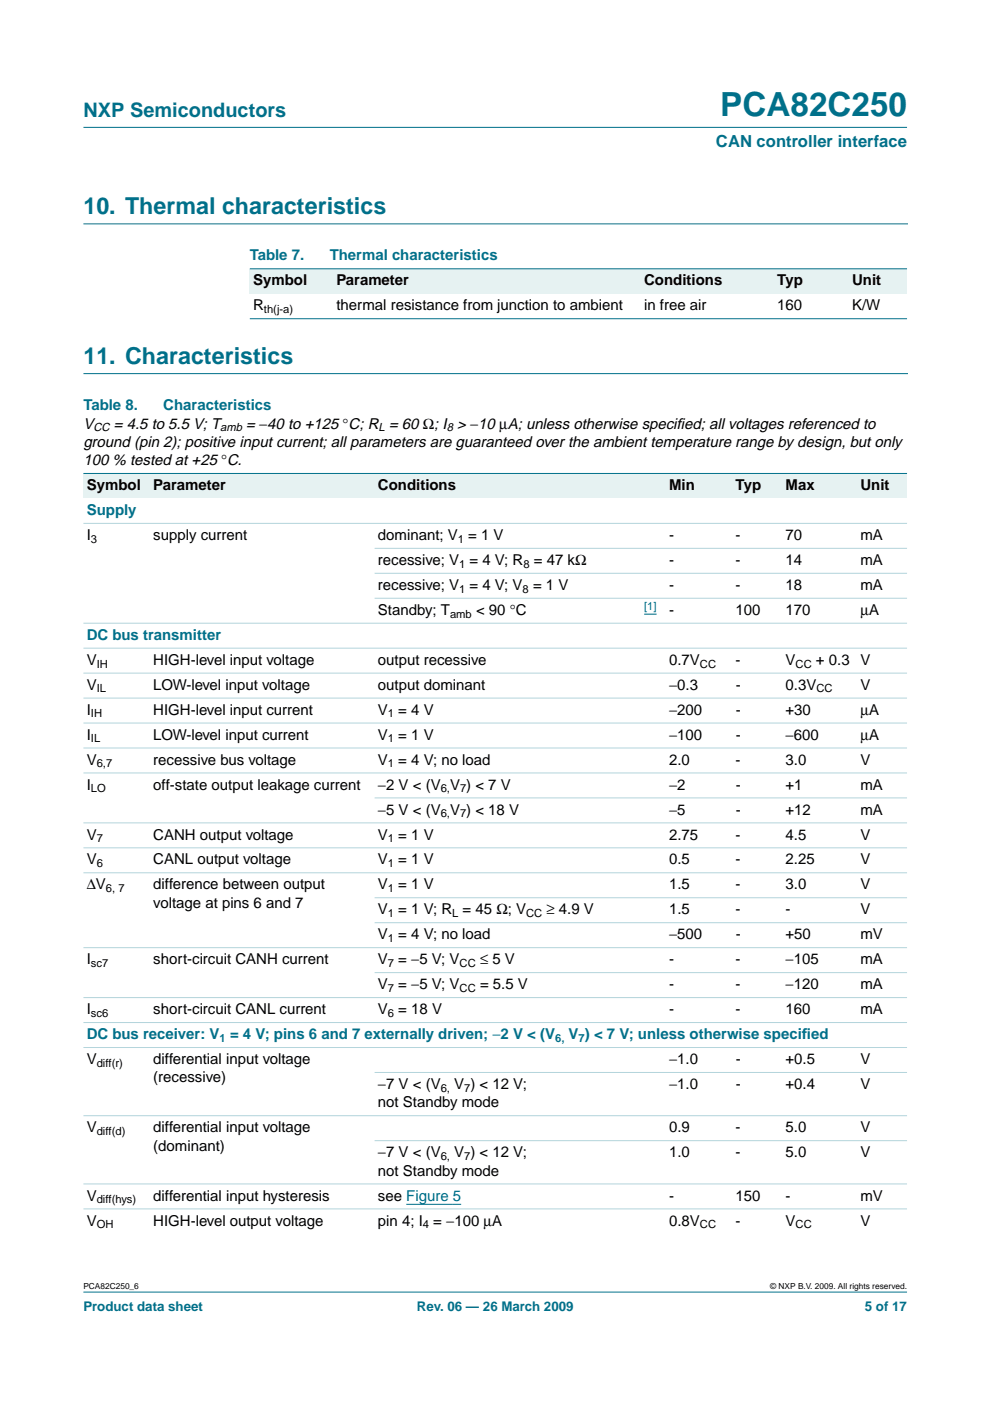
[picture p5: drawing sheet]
<svg xmlns="http://www.w3.org/2000/svg" width="210mm" height="297mm" viewBox="0 0 210 297" stroke-linecap="round" stroke-linejoin="round" font-family="sans-serif">
<defs><g id="words">
<text font-size="7.1" fill="#00708a" x="152.7" y="24.7">PCA82C250</text>
<g font-size="4.9" fill="#00708a">
<text x="17.7" y="45.5">10. Thermal characteristics</text>
<text x="17.7" y="77.2">11. Characteristics</text>
</g>
<text font-size="4.2" fill="#00708a" x="17.7" y="24.9">NXP Semiconductors</text>
<text font-size="3.5" fill="#00708a" x="151.8" y="31.1">CAN controller interface</text>
<g font-size="3.2" fill="#00708a">
<text x="53" y="55.2">Table 7.</text>
<text x="69.9" y="55.2">Thermal characteristics</text>
<text x="17.7" y="87">Table 8.</text>
<text x="34.6" y="87">Characteristics</text>
<text x="18.4" y="109.2">Supply</text>
<text x="18.4" y="135.7">DC bus transmitter</text>
<text x="18.4" y="220.3">DC bus receiver: V = 4 V; pins 6 and 7 externally driven; −2 V &lt; (V</text>
<text x="120.6" y="220.3">V ) &lt; 7 V; unless otherwise specif</text>
<text x="170" y="220.3">ied</text>
</g>
<g font-size="3.2">
<text x="53.7" y="60.5">Symbol</text>
<text x="53.7" y="65.8">R</text>
<text x="71.3" y="60.5">Parameter</text>
<text x="71.3" y="65.8">thermal resistance from junction to ambient</text>
<text x="136.6" y="60.5">Conditions</text>
<text x="136.6" y="65.8">in free air</text>
<text x="164.8" y="60.5">Typ</text>
<text x="164.8" y="65.8">160</text>
<text x="180.7" y="60.5">Unit</text>
<text x="180.7" y="65.8">K/W</text>
<text x="17.7" y="90.9">V</text>
<text x="17.7" y="94.7">ground (pin 2); positive input current; all parameters are guaranteed over the ambient temperature range by design, but only</text>
<text x="24.1" y="90.9">= 4.5 to 5.5 V; T</text>
<text x="52.2" y="90.9">= −40 to +125 °C; R = 60 Ω; I &gt; −10 µA; unless otherwise specif</text>
<text x="143.5" y="90.9">ied; all voltages referenced to</text>
<text x="17.7" y="98.6">100 % tested at +25 °C.</text>
<text x="18.4" y="103.9">Symbol</text>
<text x="32.5" y="103.9">Parameter</text>
<text x="80.1" y="103.9">Conditions</text>
<text x="141.9" y="103.9">Min</text>
<text x="156" y="103.9">Typ</text>
<text x="166.6" y="103.9">Max</text>
<text x="182.4" y="103.9">Unit</text>
<text x="18.4" y="114.5">I</text>
<text x="32.5" y="114.5">supply current</text>
<text x="80.1" y="114.5">dominant; V = 1 V</text>
<text x="80.1" y="119.8">recessive; V = 4 V; R = 47 kΩ</text>
<text x="141.9" y="119.8">-</text>
<text x="141.9" y="114.5">-</text>
<text x="156" y="119.8">-</text>
<text x="156" y="114.5">-</text>
<text x="166.6" y="119.8">14</text>
<text x="166.6" y="114.5">70</text>
<text x="182.4" y="119.8">mA</text>
<text x="182.4" y="114.5">mA</text>
<text x="80.1" y="125.1">recessive; V = 4 V; V = 1 V</text>
<text x="141.9" y="125.1">-</text>
<text x="156" y="125.1">-</text>
<text x="166.6" y="125.1">18</text>
<text x="182.4" y="125.1">mA</text>
<text x="80.1" y="130.4">Standby; T</text>
<text x="100.9" y="130.4">&lt; 90 °C</text>
<text x="141.9" y="130.4">-</text>
<text x="156" y="130.4">100</text>
<text x="166.6" y="130.4">170</text>
<text x="182.4" y="130.4">µA</text>
<text x="18.4" y="141">V</text>
<text x="32.5" y="141">HIGH-level input voltage</text>
<text x="80.1" y="141">output recessive</text>
<text x="141.9" y="141">0.7V</text>
<text x="156" y="141">-</text>
<text x="166.6" y="141">V</text>
<text x="173" y="141">+ 0.3</text>
<text x="182.4" y="141">V</text>
<text x="18.4" y="146.2">V</text>
<text x="32.5" y="146.2">LOW-level input voltage</text>
<text x="80.1" y="146.2">output dominant</text>
<text x="141.9" y="146.2">−0.3</text>
<text x="156" y="146.2">-</text>
<text x="166.6" y="146.2">0.3V</text>
<text x="182.4" y="146.2">V</text>
<text x="18.4" y="151.5">I</text>
<text x="32.5" y="151.5">HIGH-level input current</text>
<text x="80.1" y="151.5">V = 4 V</text>
<text x="141.9" y="151.5">−200</text>
<text x="156" y="151.5">-</text>
<text x="166.6" y="151.5">+30</text>
<text x="182.4" y="151.5">µA</text>
<text x="18.4" y="156.8">I</text>
<text x="32.5" y="156.8">LOW-level input current</text>
<text x="80.1" y="156.8">V = 1 V</text>
<text x="141.9" y="156.8">−100</text>
<text x="156" y="156.8">-</text>
<text x="166.6" y="156.8">−600</text>
<text x="182.4" y="156.8">µA</text>
<text x="18.4" y="167.4">I</text>
<text x="18.4" y="162.1">V</text>
<text x="32.5" y="162.1">recessive bus voltage</text>
<text x="32.5" y="167.4">off-state output leakage current</text>
<text x="80.1" y="162.1">V = 4 V; no load</text>
<text x="80.1" y="167.4">−2 V &lt; (V V ) &lt; 7 V</text>
<text x="141.9" y="162.1">2.0</text>
<text x="141.9" y="167.4">−2</text>
<text x="156" y="162.1">-</text>
<text x="156" y="167.4">-</text>
<text x="166.6" y="162.1">3.0</text>
<text x="166.6" y="167.4">+1</text>
<text x="182.4" y="162.1">V</text>
<text x="182.4" y="167.4">mA</text>
<text x="80.1" y="172.7">−5 V &lt; (V V ) &lt; 18 V</text>
<text x="141.9" y="172.7">−5</text>
<text x="156" y="172.7">-</text>
<text x="166.6" y="172.7">+12</text>
<text x="182.4" y="172.7">mA</text>
<text x="18.4" y="178">V</text>
<text x="32.5" y="178">CANH output voltage</text>
<text x="80.1" y="178">V = 1 V</text>
<text x="141.9" y="178">2.75</text>
<text x="156" y="178">-</text>
<text x="166.6" y="178">4.5</text>
<text x="182.4" y="178">V</text>
<text x="18.4" y="183.3">V</text>
<text x="32.5" y="183.3">CANL output voltage</text>
<text x="80.1" y="183.3">V = 1 V</text>
<text x="141.9" y="183.3">0.5</text>
<text x="156" y="183.3">-</text>
<text x="166.6" y="183.3">2.25</text>
<text x="182.4" y="183.3">V</text>
<text x="18.4" y="188.6">∆V</text>
<text x="32.5" y="188.6">difference between output</text>
<text x="80.1" y="188.6">V = 1 V</text>
<text x="141.9" y="188.6">1.5</text>
<text x="156" y="188.6">-</text>
<text x="166.6" y="188.6">3.0</text>
<text x="182.4" y="188.6">V</text>
<text x="32.5" y="192.5">voltage at pins 6 and 7</text>
<text x="80.1" y="193.9">V = 1 V; R = 45 Ω; V</text>
<text x="115.9" y="193.9">≥ 4.9 V</text>
<text x="141.9" y="193.9">1.5</text>
<text x="156" y="193.9">-</text>
<text x="166.6" y="193.9">-</text>
<text x="182.4" y="193.9">V</text>
<text x="80.1" y="199.2">V = 4 V; no load</text>
<text x="141.9" y="199.2">−500</text>
<text x="156" y="199.2">-</text>
<text x="166.6" y="199.2">+50</text>
<text x="182.4" y="199.2">mV</text>
<text x="18.4" y="204.5">I</text>
<text x="32.5" y="204.5">short-circuit CANH current</text>
<text x="80.1" y="209.7">V = −5 V; V</text>
<text x="80.1" y="204.5">V = −5 V; V</text>
<text x="101.8" y="204.5">≤ 5 V</text>
<text x="101.8" y="209.7">= 5.5 V</text>
<text x="141.9" y="204.5">-</text>
<text x="141.9" y="209.7">-</text>
<text x="156" y="204.5">-</text>
<text x="156" y="209.7">-</text>
<text x="166.6" y="209.7">−120</text>
<text x="166.6" y="204.5">−105</text>
<text x="182.4" y="209.7">mA</text>
<text x="182.4" y="204.5">mA</text>
<text x="18.4" y="215">I</text>
<text x="32.5" y="215">short-circuit CANL current</text>
<text x="80.1" y="215">V = 18 V</text>
<text x="141.9" y="215">-</text>
<text x="156" y="215">-</text>
<text x="166.6" y="215">160</text>
<text x="182.4" y="215">mA</text>
<text x="18.4" y="225.6">V</text>
<text x="32.5" y="225.6">differential input voltage</text>
<text x="141.9" y="225.6">−1.0</text>
<text x="156" y="225.6">-</text>
<text x="166.6" y="225.6">+0.5</text>
<text x="182.4" y="225.6">V</text>
<text x="32.5" y="229.5">(recessive)</text>
<text x="80.1" y="230.9">−7 V &lt; (V</text>
<text x="96.3" y="230.9">V ) &lt; 12 V;</text>
<text x="141.9" y="230.9">−1.0</text>
<text x="156" y="230.9">-</text>
<text x="166.6" y="230.9">+0.4</text>
<text x="182.4" y="230.9">V</text>
<text x="80.1" y="234.8">not Standby mode</text>
<text x="18.4" y="240.1">V</text>
<text x="32.5" y="240.1">differential input voltage</text>
<text x="32.5" y="244">(dominant)</text>
<text x="80.1" y="245.4">−7 V &lt; (V</text>
<text x="96.3" y="245.4">V ) &lt; 12 V;</text>
<text x="141.9" y="245.4">1.0</text>
<text x="141.9" y="240.1">0.9</text>
<text x="156" y="245.4">-</text>
<text x="156" y="240.1">-</text>
<text x="166.6" y="245.4">5.0</text>
<text x="166.6" y="240.1">5.0</text>
<text x="182.4" y="245.4">V</text>
<text x="182.4" y="240.1">V</text>
<text x="80.1" y="249.3">not Standby mode</text>
<text x="18.4" y="254.5">V</text>
<text x="32.5" y="254.5">differential input hysteresis</text>
<text x="80.1" y="254.5">see Figure 5</text>
<text x="141.9" y="254.5">-</text>
<text x="156" y="254.5">150</text>
<text x="166.6" y="254.5">-</text>
<text x="182.4" y="254.5">mV</text>
<text x="18.4" y="259.8">V</text>
<text x="32.5" y="259.8">HIGH-level output voltage</text>
<text x="80.1" y="259.8">pin 4; I = −100 µA</text>
<text x="141.9" y="259.8">0.8V</text>
<text x="156" y="259.8">-</text>
<text x="166.6" y="259.8">V</text>
<text x="182.4" y="259.8">V</text>
</g>
<g font-size="2.8" fill="#00708a">
<text x="17.7" y="278">Product data sheet</text>
<text x="88.4" y="278">Rev. 06 — 26 March 2009</text>
<text x="183.4" y="278">5 of 17</text>
</g>
<g font-size="2.4">
<text x="56" y="66.4">th(j-a)</text>
<text x="19.8" y="91.4">CC</text>
<text x="46.7" y="91.4">amb</text>
<text x="80.3" y="91.4">L</text>
<text x="94.7" y="91.4">8</text>
<text x="19.3" y="115.1">3</text>
<text x="97.1" y="115.1">1</text>
<text x="97.3" y="120.4">1</text>
<text x="97.3" y="125.6">1</text>
<text x="110.8" y="125.6">8</text>
<text x="111" y="120.4">8</text>
<text x="95.4" y="130.9">amb</text>
<text x="20.5" y="141.5">IH</text>
<text x="148.4" y="141.5">CC</text>
<text x="168.7" y="141.5">CC</text>
<text x="20.5" y="146.8">IL</text>
<text x="173.1" y="146.8">CC</text>
<text x="19.3" y="152.1">IH</text>
<text x="82.2" y="152.1">1</text>
<text x="19.3" y="157.4">IL</text>
<text x="82.2" y="157.4">1</text>
<text x="19.3" y="168">LO</text>
<text x="20.5" y="162.7">6,7</text>
<text x="82.2" y="162.7">1</text>
<text x="93.4" y="168">6,</text>
<text x="97.5" y="168">7</text>
<text x="93.4" y="173.3">6,</text>
<text x="97.5" y="173.3">7</text>
<text x="20.5" y="178.6">7</text>
<text x="82.2" y="178.6">1</text>
<text x="20.5" y="183.9">6</text>
<text x="82.2" y="183.9">1</text>
<text x="22.5" y="189.1">6, 7</text>
<text x="82.2" y="189.1">1</text>
<text x="82.2" y="194.4">1</text>
<text x="95.9" y="194.4">L</text>
<text x="111.6" y="194.4">CC</text>
<text x="82.2" y="199.7">1</text>
<text x="19.3" y="205">sc7</text>
<text x="82.2" y="205">7</text>
<text x="97.5" y="205">CC</text>
<text x="19.3" y="215.6">sc6</text>
<text x="82.2" y="210.3">7</text>
<text x="82.2" y="215.6">6</text>
<text x="97.5" y="210.3">CC</text>
<text x="20.5" y="226.2">diff(r)</text>
<text x="93.4" y="231.5">6,</text>
<text x="98.4" y="231.5">7</text>
<text x="20.5" y="240.7">diff(d)</text>
<text x="93.4" y="245.9">6,</text>
<text x="98.4" y="245.9">7</text>
<text x="20.5" y="255.1">diff(hys)</text>
<text x="20.5" y="260.4">OH</text>
<text x="89.7" y="260.4">4</text>
<text x="148.4" y="260.4">CC</text>
<text x="168.7" y="260.4">CC</text>
</g>
<text font-size="2.4" fill="#00f" x="136.6" y="129.4">[1]</text>
<g font-size="2.4" fill="#00708a">
<text x="46.6" y="220.9">1</text>
<text x="117.7" y="220.9">6,</text>
<text x="122.7" y="220.9">7</text>
</g>
<g font-size="1.8">
<text x="17.7" y="273.4">PCA82C250_6</text>
<text x="163.3" y="273.4">© NXP B.V. 2009. All rights reserved.</text>
</g>
</g></defs>
<g fill="#00708a" stroke="#00708a" stroke-width=".21">
<path d="M17.7 273.9h174.6z"/>
<path d="M17.7 27h174.6z"/>
</g>
<path d="M17.7 47.5h174.7M17.7 79.2h174.7" fill="none" stroke="#00708a" stroke-width=".21"/>
<g fill="#e6f2f2">
<path d="M53 57h17.6v5.3h-17.6z" fill-rule="evenodd"/>
<path d="M70.6 57h65.3v5.3h-65.3z" fill-rule="evenodd"/>
<path d="M135.9 57h24.7v5.3h-24.7z" fill-rule="evenodd"/>
<path d="M160.6 57h3.5v5.3h-3.5z" fill-rule="evenodd"/>
<path d="M164.1 57h15.9v5.3h-15.9z" fill-rule="evenodd"/>
<path d="M180 57h12.3v5.3h-12.3z" fill-rule="evenodd"/>
</g>
<g fill="#00708a" stroke="#00708a" stroke-width=".21">
<path d="M53 57h139.3z"/>
<path d="M53 67.6h139.3z"/>
</g>
<g fill="#e6f2f2">
<path d="M17.7 100.4h14.1v5.3h-14.1z" fill-rule="evenodd"/>
<path d="M31.8 100.4h47.6v5.3h-47.6z" fill-rule="evenodd"/>
<path d="M79.4 100.4h56.5v5.3h-56.5z" fill-rule="evenodd"/>
<path d="M135.9 100.4h5.3v5.3h-5.3z" fill-rule="evenodd"/>
<path d="M141.2 100.4h14.1v5.3h-14.1z" fill-rule="evenodd"/>
<path d="M155.3 100.4h10.6v5.3h-10.6z" fill-rule="evenodd"/>
<path d="M165.9 100.4h15.8v5.3h-15.8z" fill-rule="evenodd"/>
<path d="M181.7 100.4h10.6v5.3h-10.6z" fill-rule="evenodd"/>
</g>
<path d="M136.6 130.2h2.6M86.1 255.3h11.7" fill="none" stroke="#00f" stroke-width=".21"/>
<path d="M17.7 100.4h174.6z" fill="#00708a" stroke="#00708a" stroke-width=".21"/>
<g fill="#b3d4db" stroke="#b3d4db" stroke-width=".21">
<path d="M17.7 111h174.6z"/>
<path d="M79.4 116.3h112.9z"/>
<path d="M79.4 121.5h112.9z"/>
<path d="M79.4 126.8h112.9z"/>
<path d="M17.7 132.1h174.6z"/>
<path d="M17.7 137.4h174.6z"/>
<path d="M17.7 142.7h174.6z"/>
<path d="M17.7 148h174.6z"/>
<path d="M17.7 153.3h174.6z"/>
<path d="M17.7 158.6h174.6z"/>
<path d="M17.7 163.9h174.6z"/>
<path d="M79.4 169.2h112.9z"/>
<path d="M17.7 174.5h174.6z"/>
<path d="M17.7 179.8h174.6z"/>
<path d="M17.7 185h174.6z"/>
<path d="M79.4 190.3h112.9z"/>
<path d="M79.4 195.6h112.9z"/>
<path d="M17.7 200.9h174.6z"/>
<path d="M79.4 206.2h112.9z"/>
<path d="M17.7 211.5h174.6z"/>
<path d="M17.7 216.8h174.6z"/>
<path d="M17.7 222.1h174.6z"/>
<path d="M79.4 227.4h112.9z"/>
<path d="M17.7 236.6h174.6z"/>
<path d="M79.4 241.8h112.9z"/>
<path d="M17.7 251h174.6z"/>
<path d="M17.7 256.3h174.6z"/>
</g>
<use href="#words"/>
</svg>
